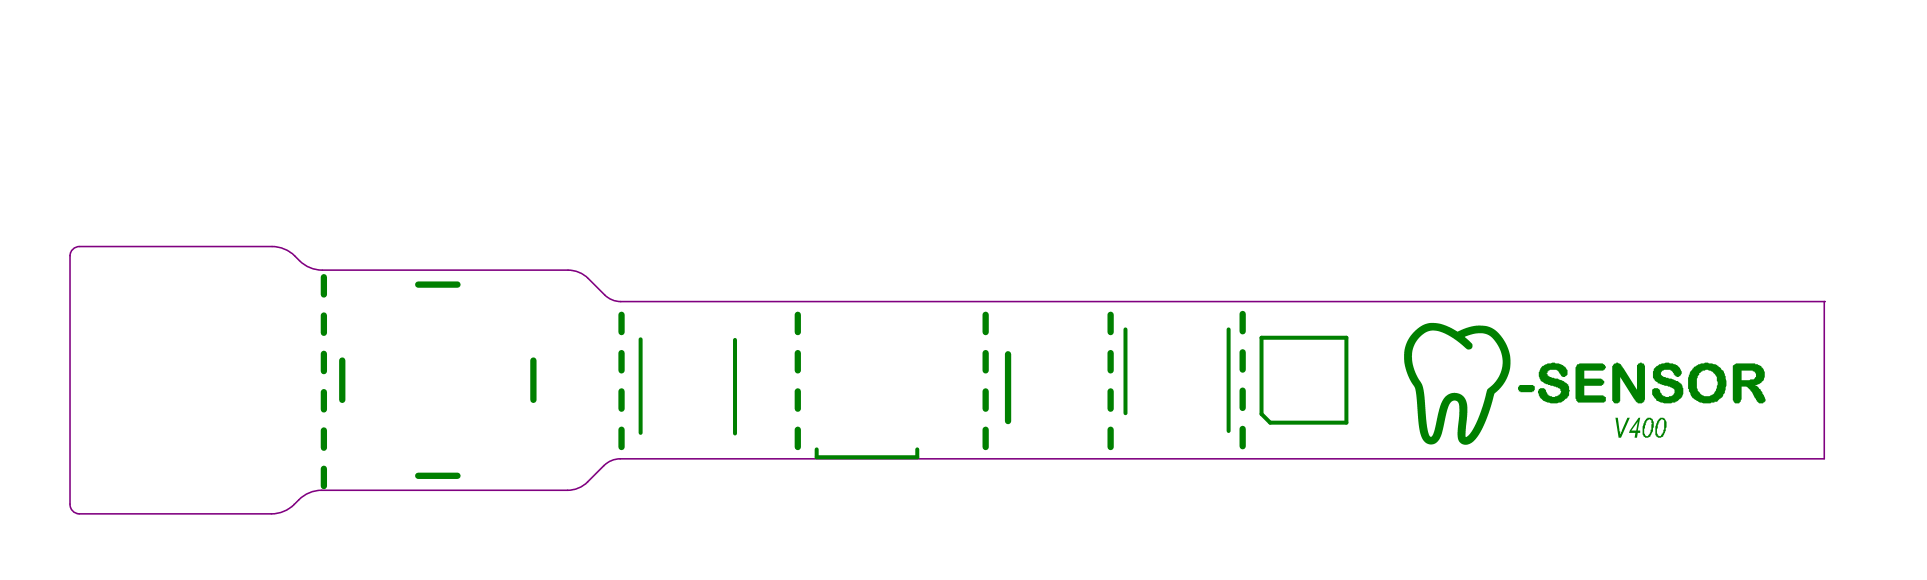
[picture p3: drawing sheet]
<svg xmlns="http://www.w3.org/2000/svg" width="204mm" height="61mm" viewBox="0 0 204 61" stroke-linecap="round" stroke-linejoin="round" font-family="sans-serif">
<path d="M31.2 27.1a3.4 3.4 0 0 0-2.4-1h-20.4a1 1 0 0 0-1 1v26.3M31.2 27.1h.1M31.2 27.1l.5 .5M31.7 27.6a3.4 3.4 0 0 0 2.4 1h26a3 3 0 0 1 2.1 .9l1.8 1.7a2.41 2.41 0 0 0 1.7 .7h127.3M31.7 27.6h.1M193 31.9h.1M193 31.9v16.7h-127.4a2.41 2.41 0 0 0-1.7 .7l-1.7 1.7a3 3 0 0 1-2.1 .9h-26.1a3.4 3.4 0 0 0-2.4 1M7.4 53.4a1 1 0 0 0 1 1h20.3a3.4 3.4 0 0 0 2.4-1M31.1 53.4h.1M31.6 52.9h.1M31.6 52.9l-.5 .5" fill="none" stroke="#800080" stroke-width=".17"/>
<path d="M149.8 35l.7-.6 .8-.2h.8l.6 .1 1.5 .8 1.5-.6h.7h.8l.6 .2 .6 .4 .6 .7 .4 .7 .3 .8 .1 .7v1l-.2 .8-.6 1-.9 .9-.6 2.3-.8 1.7-.6 .8-.6 .5-.3 .1-.5-.1-.3-.2-.1-.3-.1-.8 .2-1.7v-1l-.1-.5-.3-.1-.4 .1-.3 .5-.7 2.9-.4 .8-.4 .3h-.5l-.5-.2-.3-.5-.4-1.3-.3-3.8-.9-1.6-.3-1.5v-1.1l.2-.7 .4-.7zM150.4 35.5l-.5 .5-.3 .7-.2 .6v.8l.3 1.3 .8 1.2 .1 .5 .4 3.7 .2 1.2 .3 .2 .2-.3 .6-2.6 .4-1 .5-.6 .8-.1 .4 .1 .3 .1 .3 .3 .2 .5 .1 1.1-.2 2.2v.3l.1 .1 .5-.6 .6-1.1 .6-1.7 .5-1.7 .9-.8 .5-1 .2-.6v-.7l-.3-1.1-.4-.7-.4-.6-.5-.3-.4-.1h-1l-1 .4 .8 .8v.3l-.3 .2h-.3l-1.6-1.3-1.3-.6-1-.1-.5 .2z" fill="#008000"/>
<g fill="none" stroke="#008000" stroke-width=".67">
<path d="M34.3 29.3v1.9M34.3 33.4v1.8M34.3 37.4v1.9M36.2 38.2v4.1M44.3 30.1h4.1M56.4 38.2v4.1M65.8 33.3v1.8M65.8 37.4v1.8M84.4 33.3v1.8M84.4 37.4v1.8M104.3 33.3v1.8M104.3 37.4v1.8"/>
<path d="M106.7 37.5v7.1M117.5 33.3v1.8M117.5 37.4v1.8M131.5 33.2v1.9M131.5 37.3v1.8M34.3 41.5v1.8M34.3 45.6v1.8M34.3 49.6v1.8M44.3 50.4h4.1M65.8 41.4v1.9M65.8 45.5v1.8M84.4 41.4v1.9"/>
<path d="M84.4 45.5v1.8M104.3 41.4v1.9M104.3 45.5v1.8M117.5 41.4v1.9M117.5 45.5v1.8M131.5 41.3v1.9M131.5 45.4v1.8"/>
</g>
<path d="M67.8 35.9v9.9M77.8 36v9.9M119.1 34.9v8.8M130 34.9v10.7M133.5 35.7h9v9h-8.1l-.9-.9zM86.4 47.6v.8h10.7v-.8" fill="none" stroke="#008000" stroke-width=".42"/>
<g fill="#008000">
<path d="M170.9 44.2h.3l.2 1.8 .8-1.8h.3l-1 2.1h-.2z"/>
<path d="M160.8 40.7h1.3a.36 .36 0 0 1 .3 .3 .36 .36 0 0 1-.2 .4l-.1 .1h-1.2l-.2-.2a.33 .33 0 0 1 .1-.5z"/>
<path d="M163.2 38.7l.6-.2a2.54 2.54 0 0 1 1.8 .3l.1 .2a.52 .52 0 0 1 .2 .6 .52 .52 0 0 1-.5 .3l-.3-.3a.84 .84 0 0 0-1.3-.3v.2h-.1l.1 .1a.32 .32 0 0 0 .4 .3v.1l.7 .1 .5 .2a.89 .89 0 0 1 .6 1h.1l-.1 .2a.78 .78 0 0 1-.4 .8 1.79 1.79 0 0 1-2 .2l-.2-.1a.99 .99 0 0 1-.6-1.2l.2-.1a.38 .38 0 0 1 .5 .2h.1a.86 .86 0 0 0 1.2 .6l.1-.1a.51 .51 0 0 0 .2-.6l-.5-.3a2.75 2.75 0 0 1-1.6-.7 1.05 1.05 0 0 1 .1-1.3z"/>
<path d="M166.9 38.5h.2h2.5l.3 .3a.43 .43 0 0 1-.5 .4h-1.8v.9h1.8l.2 .1a.24 .24 0 0 1 .2 .2 .24 .24 0 0 1-.1 .3l-.2 .1h-1.9v1h2.1v.1a.33 .33 0 0 1 .3 .3 .33 .33 0 0 1-.2 .3v.1h-2.7a.3 .3 0 0 1-.3-.3l-.1-.1v-3.3z"/>
<path d="M170.9 38.5h.1v-.1a.58 .58 0 0 1 .6 .4h.1l1.5 2.5v-2.5a.43 .43 0 0 1 .5-.4l.4 .3v3.4a.56 .56 0 0 1-.5 .6 .56 .56 0 0 1-.6-.4l-1.6-2.4v2.3a.4 .4 0 0 1-.2 .5 .4 .4 0 0 1-.5-.3h-.1v-3.7z"/>
<path d="M175.3 38.7l.3-.2h.4a1.95 1.95 0 0 1 1.7 .4l.1 .2a.45 .45 0 0 1-.1 .7 .38 .38 0 0 1-.5-.2h-.1a.73 .73 0 0 0-1.1-.4h-.1a.34 .34 0 0 0 0 .6l.7 .3a2.01 2.01 0 0 1 1.4 .7 1.47 1.47 0 0 1-.1 1.4l-.4 .2a2.36 2.36 0 0 1-2.3 0l-.2-.4a.72 .72 0 0 1 0-.9 .46 .46 0 0 1 .7 .4l.3 .3a.55 .55 0 0 0 .6 .2v-.1h.2a.47 .47 0 0 0 .4-.4 .47 .47 0 0 0-.4-.5l-1-.3a1.06 1.06 0 0 1-.9-1.2l.1-.4z"/>
<path d="M173.3 44.6l-.7 1h.5zM173.4 44.2h.2l-.3 1.4h.3v.2h-.3l-.1 .5h-.2v-.5h-.6l.1-.2z"/>
<path d="M174.3 44.5l-.1 .2h-.1v.3a1.1 1.1 0 0 0 0 1.2h.2a.68 .68 0 0 0 .4-.7v-.6h.1l-.1-.1v-.3l-.1-.1zM174.3 44.2h.2a.32 .32 0 0 1 .4 .3l.1 .2a2.61 2.61 0 0 1-.4 1.5h-.1a.36 .36 0 0 1-.6-.1 1.83 1.83 0 0 1 .2-1.6z"/>
<path d="M175.8 44.4l-.2 .1v.2a.55 .55 0 0 0-.2 .6l-.1 .1v.5l.1 .1a.22 .22 0 0 0 .3 .2 .22 .22 0 0 0 .1-.3h.1a2.64 2.64 0 0 0 .2-1.4zM175.7 44.2a.57 .57 0 0 1 .6 .5 2.22 2.22 0 0 1-.4 1.5 .5 .5 0 0 1-.6 0 .5 .5 0 0 1-.1-.6 1.78 1.78 0 0 1 .4-1.3z"/>
<path d="M179.8 39.5v.1a2.11 2.11 0 0 0-.1 1.8 1.01 1.01 0 0 0 1 .5 1.01 1.01 0 0 0 .9-.7l.1-.2a1.59 1.59 0 0 0-.5-1.7l-.5-.2h-.2l-.1 .1h-.3v.1zM179.3 38.8a2.34 2.34 0 0 1 2-.3l.5 .2 .4 .4a1.03 1.03 0 0 1 .4 .9 3 3 0 0 1-.3 2l-.5 .4a.32 .32 0 0 1-.4 .1v.1h-.2a1.95 1.95 0 0 1-2.6-2v-.2a2.29 2.29 0 0 1 .7-1.6z"/>
<path d="M184.3 39.2v1h.8h.2a.47 .47 0 0 0 .5-.6l-.3-.4zM183.5 38.5h.2h1.8a1.98 1.98 0 0 1 1.1 .5v.1a1.08 1.08 0 0 1-.9 1.6l.1 .1a2.64 2.64 0 0 1 .9 1.1 .37 .37 0 0 1 .1 .4 .37 .37 0 0 1-.2 .3v.1a.6 .6 0 0 1-.8-.5h-.1l-.3-.7-.4-.5-.2-.1h-.5v1.4l-.1 .1a.32 .32 0 0 1-.4 .3 .43 .43 0 0 1-.4-.5v-3.5z"/>
</g>
</svg>
